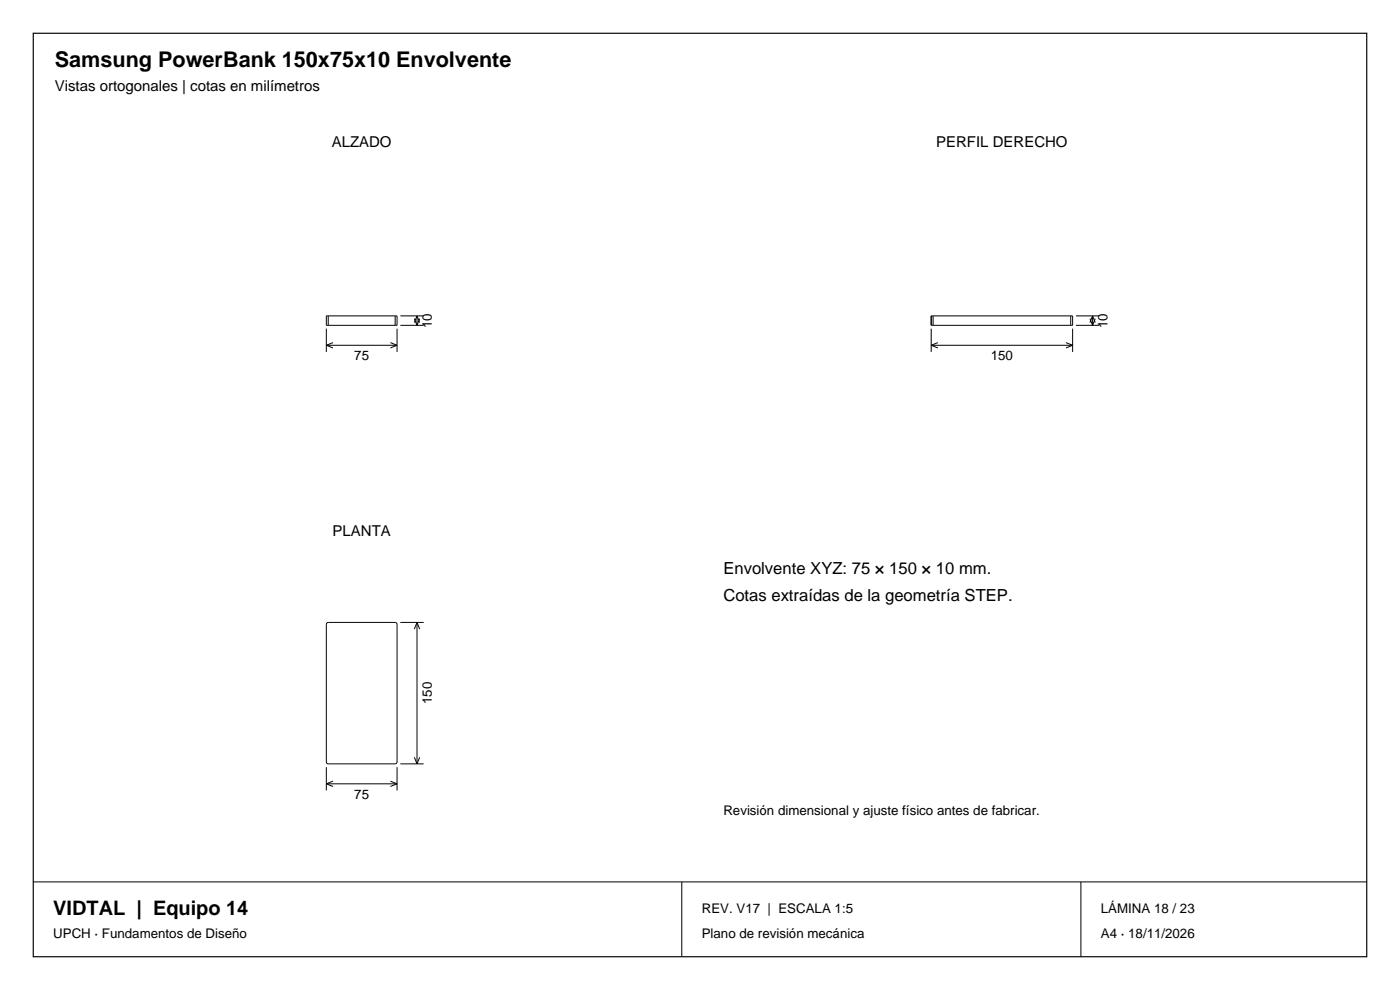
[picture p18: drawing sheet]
<svg xmlns="http://www.w3.org/2000/svg" width="297mm" height="210mm" viewBox="0 0 297 210" stroke-linecap="round" stroke-linejoin="round" font-family="sans-serif">
<defs><g id="words">
<text font-size="4.6" x="11.6" y="14.1">Samsung PowerBank 150x75x10 Envolvente</text>
<text font-size="4.2" x="11.3" y="194.1">VIDTAL | Equipo 14</text>
<g font-size="3.5">
<text x="153.5" y="121.8">Envolvente XYZ: 75 × 150 × 10 mm.</text>
<text x="153.5" y="127.4">Cotas extraídas de la geometría STEP.</text>
</g>
<g font-size="3.2">
<text x="11.6" y="19.4">Vistas ortogonales | cotas en milímetros</text>
<text x="70.4" y="31.1">ALZADO</text>
<text x="198.6" y="31.1">PERFIL DERECHO</text>
<text x="70.6" y="113.7">PLANTA</text>
</g>
<g font-size="2.8">
<text x="91.6" y="69.6" transform="rotate(-90 91.6 69.6)">10</text>
<text x="235" y="69.6" transform="rotate(-90 235 69.6)">10</text>
<text x="75.2" y="76.4">75</text>
<text x="210.2" y="76.4">150</text>
<text x="91.6" y="149.4" transform="rotate(-90 91.6 149.4)">150</text>
<text x="75.2" y="169.4">75</text>
<text x="153.5" y="173">Revisión dimensional y ajuste físico antes de fabricar.</text>
<text x="148.9" y="193.8">REV. V17 | ESCALA 1:5</text>
<text x="233.5" y="193.8">LÁMINA 18 / 23</text>
<text x="11.3" y="199.1">UPCH · Fundamentos de Diseño</text>
<text x="148.9" y="199.1">Plano de revisión mecánica</text>
<text x="233.5" y="199.1">A4 · 18/11/2026</text>
</g>
</g></defs>
<path d="M7.1 7.1h282.8v195.8h-282.8z" fill="none" stroke="#000" stroke-width=".25"/>
<g fill="none" stroke="#000" stroke-width=".21">
<path d="M69.2 69.7v5M69.2 73.2h15M69.2 73.2l1.4 .6M69.6 67h-.4v2h.4M69.6 67h14.2M69.6 69h14.2M69.6 67v2M70.6 72.7l-1.4 .5M82.8 72.7l1.4 .5M83.8 67h.4v2h-.4M83.8 67v2M84.2 69.7v5"/>
<path d="M84.2 73.2l-1.4 .6M84.9 67h5M84.9 69h5M87.9 67.6l.6 1.4M88.5 67v2M88.5 67l.5 1.4M88.5 67l-.6 1.4M89 67.6l-.5 1.4M197.5 73.2h30.1M197.5 69.7v5M197.5 73.2l1.5 .6M197.9 67h-.4v2h.4"/>
<path d="M197.9 67h29.3M197.9 69h29.3M197.9 67v2M199 72.7l-1.5 .5M226.1 72.7l1.5 .5M227.2 67h.4v2h-.4M227.2 67v2M227.6 69.7v5M227.6 73.2l-1.5 .6M228.3 67h4.9M228.3 69h4.9M231.2 67.6l.6 1.4"/>
<path d="M231.8 67v2M231.8 67l.5 1.4M231.8 67l-.6 1.4M232.3 67.6l-.5 1.4M69.3 132.1l.3-.1h14.2l.4 .3v29.3l-.2 .4h-14.4l-.3-.2-.1-29.4zM84.9 132h5M88.5 132v30M88.5 132l.5 1.4M88.5 132l-.6 1.4M69.2 162.7v5M69.2 166.3h15M69.2 166.3l1.4 .5"/>
<path d="M70.6 165.7l-1.4 .6M82.8 165.7l1.4 .6M84.2 162.7v5M84.2 166.3l-1.4 .5M84.9 162h5M87.9 160.6l.6 1.4M89 160.6l-.5 1.4M7.1 187.1h282.8M144.6 187.1v15.8M229.3 187.1v15.8"/>
</g>
<use href="#words"/>
</svg>
